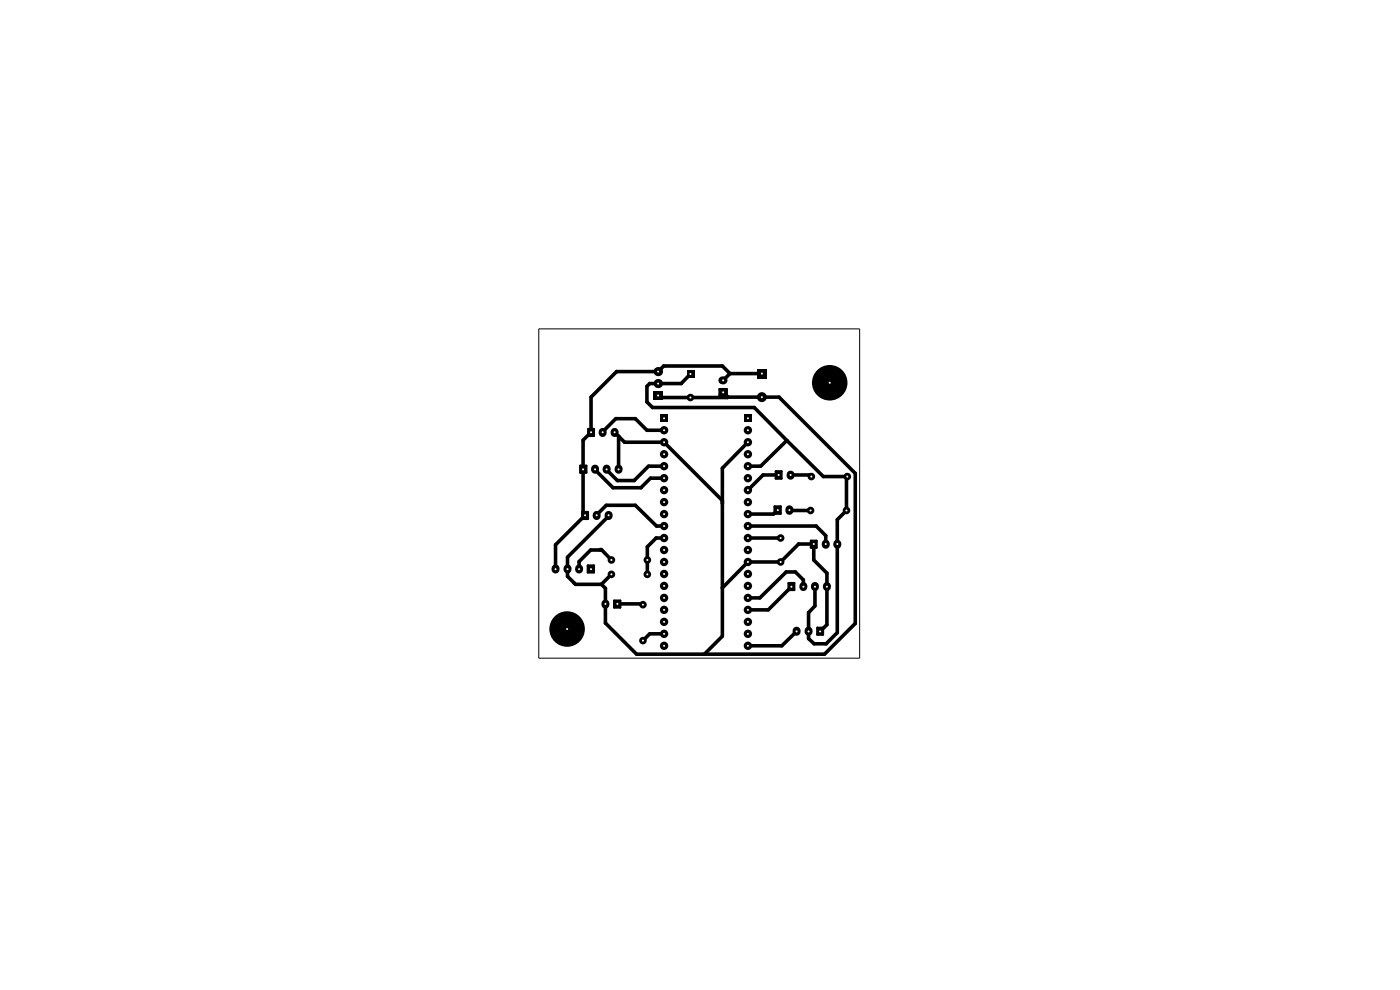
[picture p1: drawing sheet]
<svg xmlns="http://www.w3.org/2000/svg" width="297mm" height="210mm" viewBox="0 0 297 210" stroke-linecap="round" stroke-linejoin="round" font-family="sans-serif">
<path d="M114.3 69.8h68.1v69.8h-68.1z" fill="none" stroke="#000" stroke-width=".21"/>
<g fill="none" stroke="#000" stroke-width=".76">
<path d="M146.5 79.3l-2 2.1h-6.7l-.6 .6v3.3l1.2 1.1h21.6l7 7.1M154.9 79.2l-1.7-1.6h-12.4l-1.2 1.2h-8.8l-5.4 5.4v7.5l-1.7 1.7v15.6l.4 .3-6.2 6.3v5.1M154.9 79.2l-1.5 1.5M154.9 79.2h6.7M126.2 99.6l3.8 3.9h6l2-2.1h2.9M130.4 91.7l2.1 2.1h8.4l12.3 12.4M131.2 92.5v7.1M139.6 83.9l.5 .4 14.3-.1M140.9 91.3h-3.7l-2.4-2.5h-4.2l-2.8 2.8v.3M140.9 98.9h-3.3l-3.1 3h-3.5l-2.3-2.3M153.4 83.2l1 1M154.4 84.2h10.9l16.1 16.2v31.8l-6.5 6.6h-39.9l-6.6-6.6v-7.4l-.8-.9"/>
<path d="M158.7 93.8l-5.5 5.5v35.7l-3.8 3.8M167 93.5l-5.6 5.4h-2.7M167 93.5l7.7 7.6h5l-.1 .2v7l-2 1.9v24l-2.3 2.4h-2.6l-1.2-1.1v-5.5l1.4-1.5v-4M126.6 109.5v-.3l2-2h6.2l4.5 4.4h1.6M129.1 109.3v.2l-8.7 8.7v4.1l1.7 1.6h5.5M129.7 118.8l-2.1-2.2-2.3 .1-2.5 2.4v1.6M140.9 114.1h-1.7l-1.9 1.9v5.8M158.7 111.6h14.4l2.1 2v1.8M158.7 114.1h6.9M165 108.2l-.9 .8h-5.4M165.2 100.8h-3.3l-3.2 3.2M167.5 108.2l4.5 .1"/>
<path d="M167.7 100.8h4.1l.3 .3M129.7 121.8l-2.1 2.1M131 128.1h5.2l.2 .2M140.9 134.4h-3.1l-1.4 1.5M153.2 124.7l5.5-5.5h6.9l3.8-3.8h3.2v3.4l2.8 2.8v10.9l-1.4 1.4M167.9 124.5l-4.9 4.9h-4.3M169 133.9l-3.1 3.1h-7.2M170.4 124.5v-1.5l-1.7-1.7h-1.9l-5.6 5.5h-2.5"/>
</g>
<g fill="#000">
<path d="M124.8 91h1.2v1.5h-1.2zM138.6 83h2v1.8h-2zM140 87.9h1.7v1.7h-1.7zM145.7 78.6h1.6v1.6h-1.6zM152.7 82.5h1.5v1.3h-1.5zM157.8 87.9h1.7v1.7h-1.7zM160.6 78.2h2v2.1h-2zM123.1 98.8h1.3v1.4h-1.3zM123.5 108.6h1.2v1.5h-1.2zM164.3 107.4h1.3v1.6h-1.3zM164.6 100h1.2v1.5h-1.2zM172 114.7h1.2v1.5h-1.2z"/>
<path d="M124.7 120h1.3v1.4h-1.3zM130.3 127.4h1.3v1.5h-1.3zM167.3 123.7h1.2v1.4h-1.2zM173.4 133.2h1.2v1.4h-1.2z"/>
<circle cx="140.9" cy="96.3" r=".89"/>
<circle cx="140.9" cy="93.8" r=".89"/>
<circle cx="140.9" cy="91.3" r=".89"/>
<circle cx="140.9" cy="98.9" r=".89"/>
<circle cx="146.5" cy="84.3" r=".8"/>
<circle cx="158.7" cy="96.3" r=".89"/>
<circle cx="158.7" cy="93.8" r=".89"/>
<circle cx="158.7" cy="91.3" r=".89"/>
<circle cx="158.7" cy="98.9" r=".89"/>
<circle cx="161.6" cy="84.2" r="1.06"/>
<circle cx="176" cy="81.2" r="3.8"/>
<circle cx="176" cy="81.2" r="2.41"/>
<circle cx="129.7" cy="118.8" r=".8"/>
<circle cx="137.3" cy="118.8" r=".8"/>
<circle cx="140.9" cy="114.1" r=".89"/>
<circle cx="140.9" cy="109" r=".89"/>
<circle cx="140.9" cy="101.4" r=".89"/>
<circle cx="140.9" cy="119.2" r=".89"/>
<circle cx="140.9" cy="106.5" r=".89"/>
<circle cx="140.9" cy="116.7" r=".89"/>
<circle cx="140.9" cy="104" r=".89"/>
<circle cx="140.9" cy="111.6" r=".89"/>
<circle cx="158.7" cy="109" r=".89"/>
<circle cx="158.7" cy="114.1" r=".89"/>
<circle cx="158.7" cy="101.4" r=".89"/>
<circle cx="158.7" cy="119.2" r=".89"/>
<circle cx="158.7" cy="106.5" r=".89"/>
<circle cx="158.7" cy="104" r=".89"/>
<circle cx="158.7" cy="116.7" r=".89"/>
<circle cx="158.7" cy="111.6" r=".89"/>
<circle cx="158.7" cy="114.1" r=".38"/>
<circle cx="158.7" cy="119.2" r=".38"/>
<circle cx="165.6" cy="114.1" r=".8"/>
<circle cx="165.6" cy="119.2" r=".8"/>
<circle cx="172" cy="108.3" r=".8"/>
<circle cx="172.1" cy="101.1" r=".8"/>
<circle cx="179.6" cy="108.3" r=".8"/>
<circle cx="179.7" cy="101.1" r=".8"/>
<circle cx="120.3" cy="133.4" r="3.8"/>
<circle cx="120.3" cy="133.4" r="2.41"/>
<circle cx="129.7" cy="121.8" r=".8"/>
<circle cx="136.4" cy="128.3" r=".8"/>
<circle cx="136.4" cy="135.9" r=".8"/>
<circle cx="137.3" cy="121.8" r=".8"/>
<circle cx="140.9" cy="126.8" r=".89"/>
<circle cx="140.9" cy="129.4" r=".89"/>
<circle cx="140.9" cy="131.9" r=".89"/>
<circle cx="140.9" cy="134.4" r=".89"/>
<circle cx="140.9" cy="121.7" r=".89"/>
<circle cx="140.9" cy="124.3" r=".89"/>
<circle cx="140.9" cy="137" r=".89"/>
<circle cx="158.7" cy="129.4" r=".89"/>
<circle cx="158.7" cy="126.8" r=".89"/>
<circle cx="158.7" cy="131.9" r=".89"/>
<circle cx="158.7" cy="134.4" r=".89"/>
<circle cx="158.7" cy="121.7" r=".89"/>
<circle cx="158.7" cy="137" r=".89"/>
<circle cx="158.7" cy="124.3" r=".89"/>
</g>
<g fill="none" stroke="#000" stroke-width="1.7">
<path d="M126.2 99.4v.2M127.8 91.6v.3M128.7 99.4v.2M130.4 91.6v.3M131.2 99.4v.2M153.2 80.7h.3M126.6 109.2v.3M129.1 109.2v.3M167.5 108v.4M167.7 100.7v.2M175.2 115.3v.3M177.6 115.3v.3"/>
<path d="M117.9 120.6v.2M120.4 120.6v.2M122.8 120.6v.2M128.4 128v.3M169 133.8v.2M170.4 124.3v.2M171.5 133.8v.2M172.9 124.3v.2M175.4 124.3v.2"/>
</g>
<path d="M123.1 98.8h1.3v1.4h-1.3zM124.8 91h1.2v1.5h-1.2zM152.7 82.5h1.5v1.3h-1.5zM164.6 100h1.2v1.5h-1.2zM123.5 108.6h1.2v1.5h-1.2zM124.7 120h1.3v1.4h-1.3zM164.3 107.4h1.3v1.6h-1.3zM172 114.7h1.2v1.5h-1.2zM130.3 127.4h1.3v1.5h-1.3zM167.3 123.7h1.2v1.4h-1.2zM173.4 133.2h1.2v1.4h-1.2z" fill="none" stroke="#000" stroke-width=".51"/>
<path d="M139.6 78.8h.1M139.6 81.4h.1" fill="none" stroke="#000" stroke-width="1.9"/>
<g fill="#fff">
<path d="M140.8 96.2l.3 .1-.1 .2-.3-.2z"/>
<path d="M140.8 98.7l.3 .2-.1 .2-.3-.2z"/>
<path d="M140.8 101.2l.3 .2-.1 .2-.3-.2z"/>
<path d="M140.8 103.8l.3 .2-.1 .2-.3-.2z"/>
<path d="M140.8 106.3l.3 .2-.1 .2-.3-.2z"/>
<path d="M131.1 99.4l.3 .2-.1 .2-.3-.2z"/>
<path d="M130.3 91.5l.3 .2-.1 .2-.3-.2z"/>
<path d="M140.8 108.9l.3 .1-.1 .2-.3-.2z"/>
<path d="M140.8 111.4l.3 .2-.1 .2-.3-.2z"/>
<path d="M140.8 113.9l.3 .2-.1 .2-.3-.2z"/>
<path d="M140.8 116.5l.3 .2-.1 .2-.3-.2z"/>
<path d="M140.8 119l.3 .2-.1 .2-.3-.2z"/>
<path d="M137.2 118.6l.3 .2-.1 .2-.3-.2z"/>
<path d="M129.6 118.6l.3 .2-.1 .2-.3-.2z"/>
<path d="M125.3 120.5l.3 .2-.1 .2-.3-.2z"/>
<path d="M122.7 120.5l.4 .2-.1 .2-.4-.2z"/>
<path d="M120.3 120.5l.3 .2-.1 .2-.3-.2z"/>
<path d="M117.8 120.5l.3 .2-.1 .2-.4-.2z"/>
<path d="M124 109.1l.3 .2-.1 .2-.3-.2z"/>
<path d="M126.5 109.1l.3 .2-.1 .2-.3-.2z"/>
<path d="M127.7 91.5l.4 .2-.2 .2-.3-.2z"/>
<path d="M123.6 99.4l.3 .2-.1 .2-.3-.2z"/>
<path d="M126.1 99.4l.3 .2-.1 .2-.3-.2z"/>
<path d="M128.6 99.4l.3 .2-.1 .2-.3-.2z"/>
<path d="M125.3 91.5l.3 .2-.1 .2-.3-.2z"/>
<path d="M161.5 79.1l.3 .1-.1 .2-.3-.2z"/>
<path d="M139.5 78.6l.3 .2-.1 .2-.3-.2z"/>
<path d="M153.3 83l.3 .2-.1 .2-.3-.2z"/>
<path d="M153.3 80.5l.3 .2-.1 .2-.3-.2z"/>
<path d="M146.4 79.1l.3 .2-.1 .2-.3-.2z"/>
<path d="M146.4 84.1l.3 .2-.1 .2-.3-.2z"/>
<path d="M165.1 100.6l.3 .2-.1 .1-.3-.1z"/>
<path d="M167.6 100.6l.3 .2-.1 .1-.3-.1z"/>
<path d="M179.5 108.1l.3 .2-.1 .2-.3-.2z"/>
<path d="M171.9 108.1l.3 .2-.1 .2-.4-.2z"/>
<path d="M179.6 100.9l.4 .2-.2 .2-.3-.2z"/>
<path d="M172 100.9l.3 .2-.1 .2-.3-.2z"/>
<path d="M140.8 88.5l.3 .2-.1 .2-.3-.2z"/>
<path d="M140.8 91.1l.3 .2-.1 .2-.3-.2z"/>
<path d="M140.8 93.6l.3 .2-.1 .2-.3-.2z"/>
<path d="M139.5 83.7l.3 .2-.1 .2-.3-.2z"/>
<path d="M139.5 81.2l.3 .2-.1 .2-.3-.2z"/>
<path d="M161.5 84.1l.3 .1-.1 .2-.3-.2z"/>
<path d="M158.6 88.5l.3 .2-.1 .2-.3-.2z"/>
<path d="M158.6 91.1l.3 .2-.1 .2-.3-.2z"/>
<path d="M158.6 93.6l.3 .2-.1 .2-.3-.2z"/>
<path d="M175.9 81l.3 .2-.1 .2-.3-.2z"/>
<path d="M158.6 96.2l.3 .1-.1 .2-.3-.2z"/>
<path d="M158.6 98.7l.3 .2-.1 .2-.3-.2z"/>
<path d="M158.6 101.2l.3 .2-.1 .2-.3-.2z"/>
<path d="M158.6 103.8l.3 .2-.1 .2-.3-.2z"/>
<path d="M158.6 106.3l.3 .2-.1 .2-.3-.2z"/>
<path d="M129.6 121.6l.3 .2-.1 .2-.3-.2z"/>
<path d="M137.2 121.6l.3 .2-.1 .2-.3-.2z"/>
<path d="M140.8 121.6l.3 .1-.1 .2-.3-.2z"/>
<path d="M140.8 124.1l.3 .2-.1 .2-.3-.2z"/>
<path d="M130.9 127.9l.3 .2-.1 .2-.3-.2z"/>
<path d="M128.3 127.9l.3 .2-.1 .2-.3-.2z"/>
<path d="M129 109.1l.3 .2-.1 .2-.3-.2z"/>
<path d="M140.8 126.6l.3 .2-.1 .2-.3-.2z"/>
<path d="M140.8 129.2l.3 .2-.1 .2-.3-.2z"/>
<path d="M140.8 131.7l.3 .2-.1 .2-.3-.2z"/>
<path d="M140.8 134.3l.3 .1-.1 .2-.3-.2z"/>
<path d="M140.8 136.8l.3 .2-.1 .2-.3-.2z"/>
<path d="M136.3 135.7l.3 .2-.1 .2-.3-.2z"/>
<path d="M136.3 128.1l.3 .2-.1 .2-.3-.2z"/>
<path d="M120.2 133.2l.3 .2-.1 .2-.3-.2z"/>
<path d="M167.4 108l.3 .2-.1 .2-.3-.2z"/>
<path d="M165.5 113.9l.3 .2-.1 .2-.3-.2z"/>
<path d="M172.5 115.2l.3 .2-.1 .2-.3-.2z"/>
<path d="M175.1 115.2l.3 .2-.1 .2-.3-.2z"/>
<path d="M165.5 119l.3 .2-.1 .2-.3-.2z"/>
<path d="M177.5 115.2l.3 .2-.1 .2-.3-.2z"/>
<path d="M172.8 124.3l.3 .2-.1 .1-.3-.1z"/>
<path d="M175.3 124.3l.3 .2-.1 .1-.3-.1z"/>
<path d="M167.8 124.3l.3 .2-.1 .1-.3-.1z"/>
<path d="M170.3 124.3l.3 .2-.1 .1-.3-.1z"/>
<path d="M173.9 133.8l.3 .1-.1 .2-.3-.2z"/>
<path d="M171.4 133.8l.3 .1-.1 .2-.3-.2z"/>
<path d="M168.9 133.8l.3 .1-.1 .2-.3-.2z"/>
<path d="M164.9 108l.3 .2-.1 .2-.3-.2z"/>
<path d="M158.6 108.9l.3 .1-.1 .2-.3-.2z"/>
<path d="M158.6 111.4l.3 .2-.1 .2-.3-.2z"/>
<path d="M158.6 113.9l.3 .2-.1 .2-.3-.2z"/>
<path d="M158.6 116.5l.3 .2-.1 .2-.3-.2z"/>
<path d="M158.6 119l.3 .2-.1 .2-.3-.2z"/>
<path d="M158.6 121.6l.3 .1-.1 .2-.3-.2z"/>
<path d="M158.6 124.1l.3 .2-.1 .2-.3-.2z"/>
<path d="M158.6 126.6l.3 .2-.1 .2-.3-.2z"/>
<path d="M158.6 129.2l.3 .2-.1 .2-.3-.2z"/>
<path d="M158.6 131.7l.3 .2-.1 .2-.3-.2z"/>
<path d="M158.6 134.3l.3 .1-.1 .2-.3-.2z"/>
<path d="M158.6 136.8l.3 .2-.1 .2-.3-.2z"/>
</g>
</svg>
